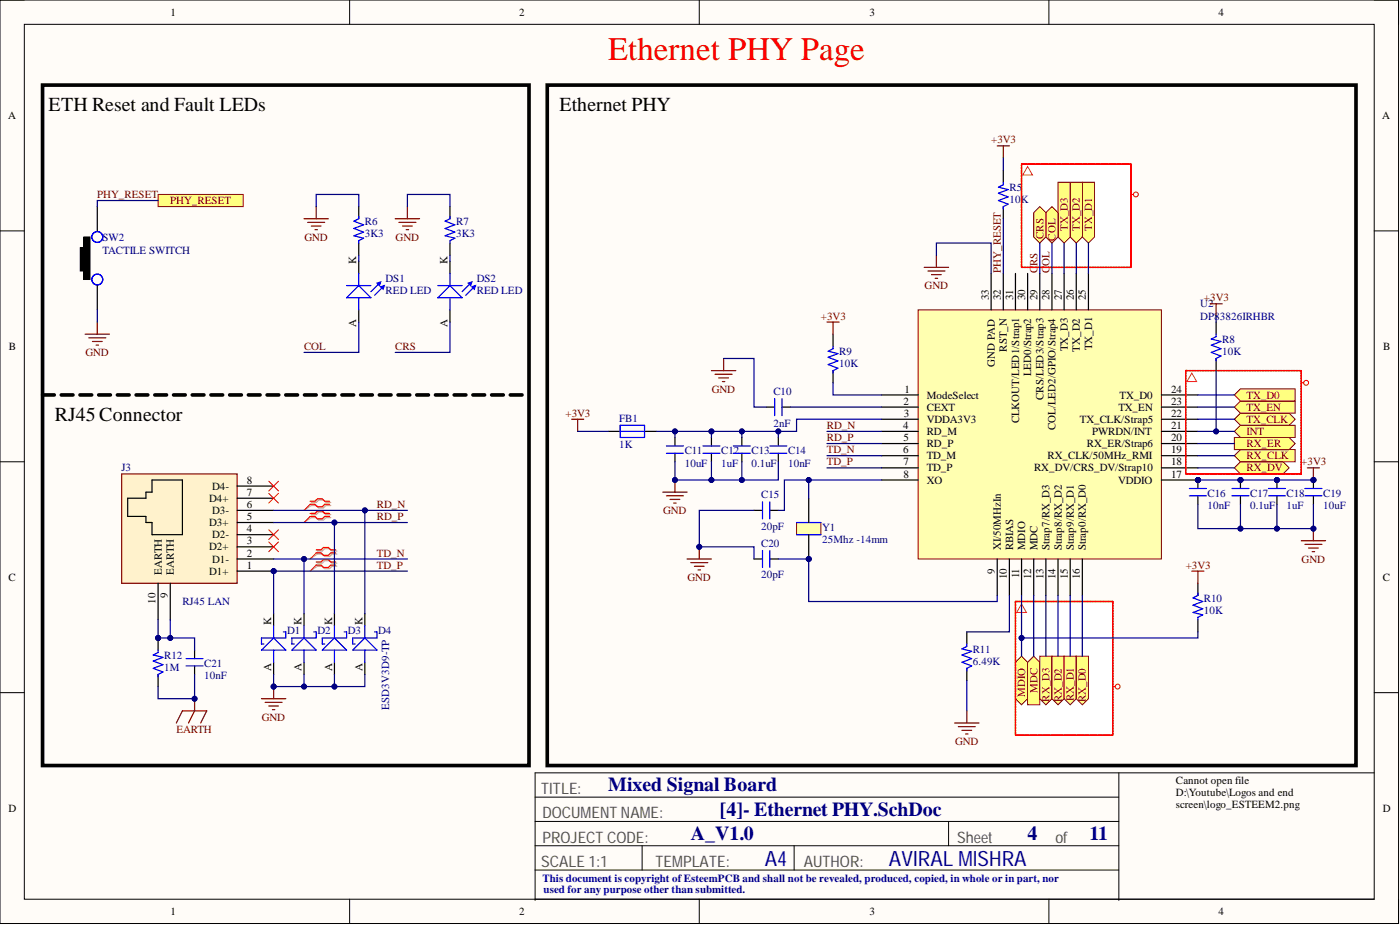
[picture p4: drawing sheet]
<svg xmlns="http://www.w3.org/2000/svg" width="292mm" height="193mm" viewBox="0 0 292 193" stroke-linecap="round" stroke-linejoin="round" font-family="sans-serif">
<defs><g id="words">
<text font-size="6.8" fill="#f00" x="126.9" y="12.4">Ethernet PHY Page</text>
<g font-size="4.4" fill="#0c0087">
<text x="159.6" y="180.6">A4</text>
<text x="185.5" y="180.6">AVIRAL MISHRA</text>
</g>
<g font-size="4.1">
<text x="10.1" y="23.2">ETH Reset and Fault LEDs</text>
<text x="116.7" y="23.2">Ethernet PHY</text>
<text x="11.4" y="87.8">RJ45 Connector</text>
</g>
<g font-size="4.1" fill="#000080">
<text x="126.9" y="165.1">Mixed Signal Board</text>
<text x="150.2" y="170.2">[4]- Ethernet PHY.SchDoc</text>
<text x="144.1" y="175.3">A_V1.0</text>
<text x="214.4" y="175.3">4</text>
<text x="227.3" y="175.3">11</text>
</g>
<g font-size="3.3" fill="#505050">
<text x="112.9" y="165.6">TITLE:</text>
<text x="113.2" y="170.7">DOCUMENT NAME:</text>
<text x="113.2" y="175.8">PROJECT CODE:</text>
<text x="199.7" y="175.8">Sheet</text>
<text x="220.2" y="175.8">of</text>
<text x="112.9" y="180.8">SCALE 1:1</text>
<text x="136.8" y="180.8">TEMPLATE:</text>
<text x="167.7" y="180.8">AUTHOR:</text>
</g>
<g font-size="2.3">
<text x="35.6" y="3.3">1</text>
<text x="108.3" y="3.3">2</text>
<text x="181.4" y="3.3">3</text>
<text x="254.2" y="3.3">4</text>
<text x="1.7" y="24.8">A</text>
<text x="288.4" y="24.8">A</text>
<text x="74.3" y="55" transform="rotate(-90 74.3 55)">K</text>
<text x="93.4" y="55" transform="rotate(-90 93.4 55)">K</text>
<text x="206.3" y="62.6" transform="rotate(-90 206.3 62.6)">33</text>
<text x="208.8" y="62.6" transform="rotate(-90 208.8 62.6)">32</text>
<text x="211.4" y="62.6" transform="rotate(-90 211.4 62.6)">31</text>
<text x="213.9" y="62.6" transform="rotate(-90 213.9 62.6)">30</text>
<text x="216.4" y="62.6" transform="rotate(-90 216.4 62.6)">29</text>
<text x="219" y="62.6" transform="rotate(-90 219 62.6)">28</text>
<text x="221.5" y="62.6" transform="rotate(-90 221.5 62.6)">27</text>
<text x="224" y="62.6" transform="rotate(-90 224 62.6)">26</text>
<text x="226.6" y="62.6" transform="rotate(-90 226.6 62.6)">25</text>
<text x="74.3" y="68.3" transform="rotate(-90 74.3 68.3)">A</text>
<text x="93.4" y="68.3" transform="rotate(-90 93.4 68.3)">A</text>
<text x="1.9" y="73">B</text>
<text x="207.6" y="76.5" transform="rotate(-90 207.6 76.5)">GND PAD</text>
<text x="210.1" y="73.4" transform="rotate(-90 210.1 73.4)">RST_N</text>
<text x="222.8" y="73.3" transform="rotate(-90 222.8 73.3)">TX_D3</text>
<text x="225.3" y="73.4" transform="rotate(-90 225.3 73.4)">TX_D2</text>
<text x="227.9" y="73.1" transform="rotate(-90 227.9 73.1)">TX_D1</text>
<text x="288.6" y="73">B</text>
<text x="188.7" y="81.9">1</text>
<text x="193.3" y="83.2">ModeSelect</text>
<text x="215.2" y="78.5" transform="rotate(-90 215.2 78.5)">LED0/Strap2</text>
<text x="217.7" y="83.4" transform="rotate(-90 217.7 83.4)">CRS/LED3/Strap3</text>
<text x="233.6" y="83.2">TX_D0</text>
<text x="244.3" y="81.9">24</text>
<text x="188.4" y="89.5">4</text>
<text x="188.5" y="84.4">2</text>
<text x="188.6" y="87">3</text>
<text x="193.3" y="85.7">CEXT</text>
<text x="193.3" y="88.2">VDDA3V3</text>
<text x="212.6" y="88.3" transform="rotate(-90 212.6 88.3)">CLKOUT/LED1/Strap1</text>
<text x="220.2" y="89.7" transform="rotate(-90 220.2 89.7)">COL/LED2/GPIO/Strap4</text>
<text x="225.3" y="88.2">TX_CLK/Strap5</text>
<text x="233.4" y="85.7">TX_EN</text>
<text x="244.3" y="89.5">21</text>
<text x="244.3" y="87">22</text>
<text x="244.3" y="84.4">23</text>
<text x="188.4" y="94.6">6</text>
<text x="188.5" y="92">5</text>
<text x="193.3" y="90.8">RD_M</text>
<text x="193.3" y="93.3">RD_P</text>
<text x="193.3" y="95.8">TD_M</text>
<text x="218.6" y="95.8">RX_CLK/50MHz_RMI</text>
<text x="226.8" y="93.3">RX_ER/Strap6</text>
<text x="227.9" y="90.8">PWRDN/INT</text>
<text x="244.3" y="94.6">19</text>
<text x="244.3" y="92">20</text>
<text x="51.5" y="100.9">8</text>
<text x="188.5" y="97.1">7</text>
<text x="188.5" y="99.6">8</text>
<text x="193.3" y="98.4">TD_P</text>
<text x="193.3" y="100.9">XO</text>
<text x="215.8" y="98.4">RX_DV/CRS_DV/Strap10</text>
<text x="233.3" y="100.9">VDDIO</text>
<text x="244.3" y="99.6">17</text>
<text x="244.3" y="97.1">18</text>
<text x="43.6" y="104.7">D4+</text>
<text x="44.2" y="107.2">D3-</text>
<text x="44.2" y="102.2">D4-</text>
<text x="51.5" y="106">6</text>
<text x="51.5" y="103.4">7</text>
<text x="43.6" y="109.8">D3+</text>
<text x="44.2" y="112.3">D2-</text>
<text x="51.5" y="113.6">3</text>
<text x="51.5" y="111">4</text>
<text x="51.5" y="108.5">5</text>
<text x="33.7" y="119.9" transform="rotate(-90 33.7 119.9)">EARTH</text>
<text x="36.3" y="119.9" transform="rotate(-90 36.3 119.9)">EARTH</text>
<text x="43.6" y="119.9">D1+</text>
<text x="43.6" y="114.8">D2+</text>
<text x="44.2" y="117.4">D1-</text>
<text x="51.5" y="118.6">1</text>
<text x="51.5" y="116.1">2</text>
<text x="207.6" y="119.7" transform="rotate(-90 207.6 119.7)">9</text>
<text x="208.8" y="114.8" transform="rotate(-90 208.8 114.8)">XI/50MHzIn</text>
<text x="211.4" y="114.8" transform="rotate(-90 211.4 114.8)">RBIAS</text>
<text x="213.9" y="114.8" transform="rotate(-90 213.9 114.8)">MDIO</text>
<text x="216.4" y="114.8" transform="rotate(-90 216.4 114.8)">MDC</text>
<text x="219" y="114.8" transform="rotate(-90 219 114.8)">Strap7/RX_D3</text>
<text x="221.5" y="114.8" transform="rotate(-90 221.5 114.8)">Strap8/RX_D2</text>
<text x="224" y="114.8" transform="rotate(-90 224 114.8)">Strap9/RX_D1</text>
<text x="226.6" y="114.8" transform="rotate(-90 226.6 114.8)">Strap0/RX_D0</text>
<text x="1.8" y="121.2">C</text>
<text x="32.5" y="125.9" transform="rotate(-90 32.5 125.9)">10</text>
<text x="35" y="124.7" transform="rotate(-90 35 124.7)">9</text>
<text x="210.1" y="120.8" transform="rotate(-90 210.1 120.8)">10</text>
<text x="212.6" y="120.7" transform="rotate(-90 212.6 120.7)">11</text>
<text x="215.2" y="120.8" transform="rotate(-90 215.2 120.8)">12</text>
<text x="217.7" y="120.8" transform="rotate(-90 217.7 120.8)">13</text>
<text x="220.2" y="120.8" transform="rotate(-90 220.2 120.8)">14</text>
<text x="222.8" y="120.8" transform="rotate(-90 222.8 120.8)">15</text>
<text x="225.3" y="120.8" transform="rotate(-90 225.3 120.8)">16</text>
<text x="288.5" y="121.2">C</text>
<text x="56.6" y="130.3" transform="rotate(-90 56.6 130.3)">K</text>
<text x="62.9" y="130.3" transform="rotate(-90 62.9 130.3)">K</text>
<text x="69.3" y="130.3" transform="rotate(-90 69.3 130.3)">K</text>
<text x="75.6" y="130.3" transform="rotate(-90 75.6 130.3)">K</text>
<text x="56.6" y="140" transform="rotate(-90 56.6 140)">A</text>
<text x="62.9" y="140" transform="rotate(-90 62.9 140)">A</text>
<text x="69.3" y="140" transform="rotate(-90 69.3 140)">A</text>
<text x="75.6" y="140" transform="rotate(-90 75.6 140)">A</text>
<text x="245.4" y="163.5">Cannot open file</text>
<text x="245.4" y="166">D:\Youtube\Logos and end</text>
<text x="1.8" y="169.3">D</text>
<text x="245.4" y="168.6">screen\logo_ESTEEM2.png</text>
<text x="288.5" y="169.3">D</text>
<text x="35.6" y="190.9">1</text>
<text x="108.3" y="190.9">2</text>
<text x="181.4" y="190.9">3</text>
<text x="254.2" y="190.9">4</text>
</g>
<g font-size="2.3" fill="#800000">
<text x="206.8" y="29.9">+3V3</text>
<text x="20.3" y="41.3">PHY_RESET</text>
<text x="35.5" y="42.6">PHY_RESET</text>
<text x="63.5" y="50.2">GND</text>
<text x="82.5" y="50.2">GND</text>
<text x="217.7" y="49.9" transform="rotate(-90 217.7 49.9)">CRS</text>
<text x="220.2" y="50.2" transform="rotate(-90 220.2 50.2)">COL</text>
<text x="222.8" y="48.2" transform="rotate(-90 222.8 48.2)">TX_D3</text>
<text x="225.3" y="48.2" transform="rotate(-90 225.3 48.2)">TX_D2</text>
<text x="227.9" y="48.2" transform="rotate(-90 227.9 48.2)">TX_D1</text>
<text x="208.8" y="57" transform="rotate(-90 208.8 57)">PHY_RESET</text>
<text x="216.4" y="57" transform="rotate(-90 216.4 57)">C</text>
<text x="216.4" y="55.5" transform="rotate(-90 216.4 55.5)">RS</text>
<text x="219" y="57" transform="rotate(-90 219 57)">C</text>
<text x="219" y="55.5" transform="rotate(-90 219 55.5)">OL</text>
<text x="192.9" y="60.3">GND</text>
<text x="251.2" y="62.9">+3V3</text>
<text x="171.3" y="66.7">+3V3</text>
<text x="17.8" y="74.3">GND</text>
<text x="63.4" y="73">COL</text>
<text x="82.5" y="73">CRS</text>
<text x="148.5" y="81.9">GND</text>
<text x="260.1" y="83.2">TX_D0</text>
<text x="118" y="87">+3V3</text>
<text x="172.5" y="89.5">RD_N</text>
<text x="260.1" y="88.2">TX_CLK</text>
<text x="260.1" y="85.7">TX_EN</text>
<text x="172.5" y="92">RD_P</text>
<text x="172.5" y="94.6">TD_N</text>
<text x="260.1" y="95.8">RX_CLK</text>
<text x="260.1" y="93.3">RX_ER</text>
<text x="260.1" y="90.8">INT</text>
<text x="172.5" y="97.1">TD_P</text>
<text x="260.1" y="98.4">RX_DV</text>
<text x="271.5" y="97.1">+3V3</text>
<text x="78.7" y="106">RD_N</text>
<text x="138.4" y="107.2">GND</text>
<text x="78.7" y="108.5">RD_P</text>
<text x="78.7" y="116.1">TD_N</text>
<text x="78.7" y="118.6">TD_P</text>
<text x="247.4" y="118.6">+3V3</text>
<text x="271.6" y="117.4">GND</text>
<text x="143.4" y="121.2">GND</text>
<text x="213.9" y="145.4" transform="rotate(-90 213.9 145.4)">MDIO</text>
<text x="216.4" y="144.6" transform="rotate(-90 216.4 144.6)">MDC</text>
<text x="219" y="146.4" transform="rotate(-90 219 146.4)">RX_D3</text>
<text x="221.5" y="146.4" transform="rotate(-90 221.5 146.4)">RX_D2</text>
<text x="224" y="146.3" transform="rotate(-90 224 146.3)">RX_D1</text>
<text x="226.6" y="146.4" transform="rotate(-90 226.6 146.4)">RX_D0</text>
<text x="36.8" y="152.9">EARTH</text>
<text x="54.6" y="150.3">GND</text>
<text x="199.3" y="155.4">GND</text>
</g>
<g font-size="2.3" fill="#000080">
<text x="210.6" y="39.8">R5</text>
<text x="76.1" y="46.9">R6</text>
<text x="95.2" y="46.9">R7</text>
<text x="210.6" y="42.3">10K</text>
<text x="21.4" y="50.4">SW2</text>
<text x="21.4" y="52.9">TACTILE SWITCH</text>
<text x="76.1" y="49.4">3K3</text>
<text x="95.2" y="49.4">3K3</text>
<text x="80.4" y="58.8">DS1</text>
<text x="99.5" y="58.8">DS2</text>
<text x="80.4" y="61.4">RED LED</text>
<text x="99.5" y="61.4">RED LED</text>
<text x="250.4" y="64.1">U2</text>
<text x="250.4" y="66.7">DP83826IRHBR</text>
<text x="255" y="71.5">R8</text>
<text x="175.1" y="74">R9</text>
<text x="175.1" y="76.6">10K</text>
<text x="255" y="74">10K</text>
<text x="161.4" y="82.4">C10</text>
<text x="129.2" y="88">FB1</text>
<text x="161.4" y="89">2nF</text>
<text x="129.2" y="93.5">1K</text>
<text x="142.9" y="94.8">C11</text>
<text x="150.5" y="94.8">C12</text>
<text x="156.8" y="94.8">C13</text>
<text x="164.4" y="94.8">C14</text>
<text x="25.4" y="98.4">J3</text>
<text x="142.9" y="97.3">10uF</text>
<text x="150.5" y="97.3">1uF</text>
<text x="156.8" y="97.3">0.1uF</text>
<text x="164.4" y="97.3">10nF</text>
<text x="158.8" y="103.9">C15</text>
<text x="252" y="103.7">C16</text>
<text x="252" y="106.2">10nF</text>
<text x="260.8" y="103.7">C17</text>
<text x="260.8" y="106.2">0.1uF</text>
<text x="268.5" y="103.7">C18</text>
<text x="268.5" y="106.2">1uF</text>
<text x="276.1" y="103.7">C19</text>
<text x="276.1" y="106.2">10uF</text>
<text x="158.8" y="110.5">20pF</text>
<text x="171.5" y="110.8">Y1</text>
<text x="171.5" y="113.3">25Mhz -14mm</text>
<text x="158.8" y="114.1">C20</text>
<text x="158.8" y="120.7">20pF</text>
<text x="251.2" y="125.5">R10</text>
<text x="38.1" y="126.2">RJ45 LAN</text>
<text x="251.2" y="128">10K</text>
<text x="34.3" y="137.4">R12</text>
<text x="59.9" y="132.3">D1</text>
<text x="66.2" y="132.3">D2</text>
<text x="72.6" y="132.3">D3</text>
<text x="78.9" y="132.3">D4</text>
<text x="203" y="136.1">R11</text>
<text x="34.3" y="139.9">1M</text>
<text x="42.6" y="139.2">C21</text>
<text x="42.6" y="141.7">10nF</text>
<text x="203" y="138.7">6.49K</text>
<text x="81.2" y="148" transform="rotate(-90 81.2 148)">ESD3V3D9-TP</text>
</g>
<g font-size="2.3" fill="#0c0087">
<text x="113.2" y="184">This document is copyright ofEsteemPCB and shall not be revealed, produced, copied, in whole or in part, nor</text>
<text x="113.4" y="186.3">used for any purpose other than submitted.</text>
</g>
</g></defs>
<path d="M0 0h291.8v192.7h-291.8z" fill-rule="evenodd" fill="#fffcf8"/>
<path d="M0 0h291.8v192.7h-291.8z" fill="none" stroke="#000" stroke-width=".21"/>
<path d="M5.1 5.1h281.6v182.5h-281.6z" fill-rule="evenodd" fill="#fffcf8"/>
<g fill="none" stroke="#000" stroke-width=".21">
<path d="M0 0h5.1M5.1 5.1h281.6v182.5h-281.6zM72.9 0v5.1M145.9 0v5.1M218.8 0v5.1M286.7 0h5.1v5.1M0 48.2h5.1M286.7 48.2h5.1M0 96.3h5.1M286.7 96.3h5.1M0 144.5h5.1M286.7 144.5h5.1"/>
<path d="M72.9 187.6v5.1M145.9 187.6v5.1M218.8 187.6v5.1M291.8 187.6v5.1"/>
</g>
<g fill="#fff">
<path d="M211.9 125.5h20.3v27.9h-20.3z" fill-rule="evenodd"/>
<path d="M247.4 77.3h24.1v21.6h-24.1z" fill-rule="evenodd"/>
<path d="M213.1 34.2h22.9v21.6h-22.9z" fill-rule="evenodd"/>
</g>
<path d="M111.6 176.4h121.8M111.6 166.3h121.8M111.6 171.4h121.8M134 176.4v5.1M165.7 176.4v5.1M197.9 171.4v5M233.4 161.2v26.6M286.7 161.2h-175.1v26.6M111.6 187.6h175.1M111.6 181.5h121.8" fill="none" stroke="#000" stroke-width=".21"/>
<circle cx="249.9" cy="100.1" r=".51" fill="#000080"/>
<circle cx="249.9" cy="100.1" r=".51" fill="none" stroke="#000080" stroke-width=".21"/>
<path d="M191.6 64.6h50.7v52h-50.7z" fill-rule="evenodd" fill="#ffffb0"/>
<path d="M191.6 64.6h50.7v52h-50.7z" fill="none" stroke="#800000" stroke-width=".21"/>
<g fill="none" stroke="#000" stroke-width=".25">
<path d="M184 82.4h7.6M184 84.9h7.6M184 87.5h7.6M184 90h7.6M184 92.5h7.6M184 95.1h7.6M184 97.6h7.6M184 100.1h7.6M208.1 116.6v7.6M210.6 116.6v7.6M213.1 116.6v7.6M215.7 116.6v7.6"/>
<path d="M218.2 116.6v7.6M220.7 116.6v7.6M223.3 116.6v7.6M225.8 116.6v7.6M242.3 100.1h7.6"/>
</g>
<circle cx="249.9" cy="100.1" r=".51" fill="#000080"/>
<circle cx="249.9" cy="100.1" r=".51" fill="none" stroke="#000080" stroke-width=".21"/>
<g fill="none" stroke="#000" stroke-width=".25">
<path d="M206.8 57v7.6M209.3 57v7.6M211.9 57v7.6M214.4 57v7.6M216.9 57v7.6M219.5 57v7.6M222 57v7.6M224.6 57v7.6M227.1 57v7.6M173.8 69.7v2.6M173.8 77.3v2.6M140.8 91.3v1.7"/>
<path d="M140.8 94.6v1.7M148.4 91.3v1.7M148.4 94.6v1.7M154.8 91.3v1.7M154.8 94.6v1.7M159.9 84.9h1.7M162.4 91.3v1.7M162.4 94.6v1.7M163.2 84.9h1.7M242.3 97.6h7.6M242.3 95.1h7.6M242.3 92.5h7.6"/>
<path d="M242.3 90h7.6M242.3 87.5h7.6M242.3 84.9h7.6M242.3 82.4h7.6"/>
</g>
<path d="M173.8 72.3v.5l-1 .5 2 .5-2 .7 2 .8-2 .8 2 .7-1 .5v.5M139 94.6h3.6M139 93h3.6M146.7 94.6h3.5M146.7 93h3.5M153 94.6h3.6M153 93h3.6M160.6 94.6h3.6M160.6 93h3.6M161.6 83.2v3.5M163.2 83.2v3.5" fill="none" stroke="#00f" stroke-width=".25"/>
<path d="M148.4 77.3h5.1M149.2 78.1h3.5M150 78.8h2M150.7 79.6h.5M151 74.8v2.5M138.3 102.7h5.1M139 103.4h3.6M139.8 104.2h2M140.6 105h.5M140.8 100.1v2.6" fill="none" stroke="#800000" stroke-width=".25"/>
<circle cx="140.8" cy="100.1" r=".51" fill="#000080"/>
<circle cx="140.8" cy="100.1" r=".51" fill="none" stroke="#000080" stroke-width=".21"/>
<circle cx="249.9" cy="100.1" r=".51" fill="#000080"/>
<circle cx="249.9" cy="100.1" r=".51" fill="none" stroke="#000080" stroke-width=".21"/>
<path d="M249.9 100.1v1.8M249.9 103.4v1.8" fill="none" stroke="#000" stroke-width=".25"/>
<circle cx="249.9" cy="100.1" r=".51" fill="#000080"/>
<circle cx="249.9" cy="100.1" r=".51" fill="none" stroke="#000080" stroke-width=".21"/>
<path d="M248.2 103.4h3.5M248.2 101.9h3.5" fill="none" stroke="#00f" stroke-width=".25"/>
<circle cx="258.8" cy="100.1" r=".51" fill="#000080"/>
<circle cx="258.8" cy="100.1" r=".51" fill="none" stroke="#000080" stroke-width=".21"/>
<path d="M258.8 100.1v1.8M258.8 103.4v1.8" fill="none" stroke="#000" stroke-width=".25"/>
<circle cx="258.8" cy="100.1" r=".51" fill="#000080"/>
<circle cx="258.8" cy="100.1" r=".51" fill="none" stroke="#000080" stroke-width=".21"/>
<path d="M257 103.4h3.6M257 101.9h3.6" fill="none" stroke="#00f" stroke-width=".25"/>
<circle cx="274" cy="100.1" r=".51" fill="#000080"/>
<circle cx="274" cy="100.1" r=".51" fill="none" stroke="#000080" stroke-width=".21"/>
<path d="M274 100.1v1.8M274 103.4v1.8" fill="none" stroke="#000" stroke-width=".25"/>
<circle cx="274" cy="100.1" r=".51" fill="#000080"/>
<circle cx="274" cy="100.1" r=".51" fill="none" stroke="#000080" stroke-width=".21"/>
<path d="M272.3 103.4h3.5M272.3 101.9h3.5" fill="none" stroke="#00f" stroke-width=".25"/>
<circle cx="266.4" cy="100.1" r=".51" fill="#000080"/>
<circle cx="266.4" cy="100.1" r=".51" fill="none" stroke="#000080" stroke-width=".21"/>
<path d="M266.4 100.1v1.8M266.4 103.4v1.8" fill="none" stroke="#000" stroke-width=".25"/>
<circle cx="266.4" cy="100.1" r=".51" fill="#000080"/>
<circle cx="266.4" cy="100.1" r=".51" fill="none" stroke="#000080" stroke-width=".21"/>
<path d="M264.6 103.4h3.6M264.6 101.9h3.6" fill="none" stroke="#00f" stroke-width=".25"/>
<path d="M271.5 112.8h5.1M272.3 113.6h3.5M273 114.3h2M273.8 115.1h.5M274 110.3v2.5" fill="none" stroke="#800000" stroke-width=".25"/>
<circle cx="274" cy="110.3" r=".51" fill="#000080"/>
<circle cx="274" cy="110.3" r=".51" fill="none" stroke="#000080" stroke-width=".21"/>
<path d="M126.9 90h2.5M134.5 90h2.5" fill="none" stroke="#000" stroke-width=".25"/>
<path d="M129.4 88.7h5.1v2.6h-5.1zM129.4 90h5.1" fill="none" stroke="#00f" stroke-width=".25"/>
<circle cx="57.1" cy="119.1" r=".51" fill="#000080"/>
<circle cx="57.1" cy="119.1" r=".51" fill="none" stroke="#000080" stroke-width=".21"/>
<path d="M25.4 98.9h24.1v22.8h-24.1z" fill-rule="evenodd" fill="#fff2cc"/>
<path d="M25.4 98.9h24.1v22.8h-24.1z" fill="none" stroke="#800000" stroke-width=".25"/>
<path d="M49.5 119.1h7.6" fill="none" stroke="#000" stroke-width=".25"/>
<circle cx="57.1" cy="119.1" r=".51" fill="#000080"/>
<circle cx="57.1" cy="119.1" r=".51" fill="none" stroke="#000080" stroke-width=".21"/>
<path d="M26.6 103.9h3.8v-1.2h1.3v-2.6h6.4v11.4h-6.4v-2.5h-1.3v-1.3h-3.8zM49.5 116.6h7.6M49.5 114.1h7.6M49.5 111.5h7.6M49.5 109h7.6M49.5 106.5h7.6M49.5 103.9h7.6M49.5 101.4h7.6M33 121.7v7.6M35.5 121.7v7.6" fill="none" stroke="#000" stroke-width=".25"/>
<circle cx="168.7" cy="116.6" r=".51" fill="#000080"/>
<circle cx="168.7" cy="116.6" r=".51" fill="none" stroke="#000080" stroke-width=".21"/>
<path d="M166.2 109h5.1v2.5h-5.1z" fill-rule="evenodd" fill="#ffffb0"/>
<path d="M166.2 109h5.1v2.5h-5.1z" fill="none" stroke="#800000" stroke-width=".21"/>
<path d="M166.2 109h5.1M166.2 111.5h5.1" fill="none" stroke="#00f" stroke-width=".25"/>
<path d="M168.7 111.5v5.1" fill="none" stroke="#000" stroke-width=".25"/>
<circle cx="168.7" cy="116.6" r=".51" fill="#000080"/>
<circle cx="168.7" cy="116.6" r=".51" fill="none" stroke="#000080" stroke-width=".21"/>
<path d="M157.3 116.6h1.8M157.3 106.5h1.8M160.6 116.6h1.8M160.6 106.5h1.8M168.7 103.9v5.1" fill="none" stroke="#000" stroke-width=".25"/>
<path d="M159.1 104.7v3.5M159.1 114.8v3.6M160.6 104.7v3.5M160.6 114.8v3.6" fill="none" stroke="#00f" stroke-width=".25"/>
<path d="M143.4 116.6h5M144.1 117.4h3.6M144.9 118.1h2M145.6 118.9h.6M145.9 114.1v2.5" fill="none" stroke="#800000" stroke-width=".25"/>
<circle cx="145.9" cy="114.1" r=".51" fill="#000080"/>
<circle cx="145.9" cy="114.1" r=".51" fill="none" stroke="#000080" stroke-width=".21"/>
<path d="M199.2 150.8h5.1M199.9 151.6h3.6M200.7 152.4h2M201.5 153.1h.5M201.7 148.3v2.5" fill="none" stroke="#800000" stroke-width=".25"/>
<path d="M201.7 131.8v2.6M201.7 139.4v2.6M249.9 121.7v2.5M249.9 129.3v2.5" fill="none" stroke="#000" stroke-width=".25"/>
<path d="M201.7 134.4v.5l-1 .5 2 .5-2 .7 2 .8-2 .8 2 .7-1 .5v.5M249.9 123.7v.5l-1 .5 2 .8-2 .7 2 .8-2 .8 2 .5-1 .5v.5" fill="none" stroke="#00f" stroke-width=".25"/>
<path d="M211.9 138.2l1.2-1.3 1.3 1.3v7.6l-1.3 1.2-1.2-1.2z" fill-rule="evenodd" fill="#ffff80"/>
<path d="M211.9 138.2l1.2-1.3 1.3 1.3v7.6l-1.3 1.2-1.2-1.2z" fill="none" stroke="#800000" stroke-width=".21"/>
<path d="M214.4 138.2l1.3-1.3 1.2 1.3v8.8h-2.5z" fill-rule="evenodd" fill="#ffff80"/>
<path d="M214.4 138.2l1.3-1.3 1.2 1.3v8.8h-2.5z" fill="none" stroke="#800000" stroke-width=".21"/>
<path d="M216.9 136.9h2.6v8.9l-1.3 1.2-1.3-1.2z" fill-rule="evenodd" fill="#ffff80"/>
<path d="M216.9 136.9h2.6v8.9l-1.3 1.2-1.3-1.2z" fill="none" stroke="#800000" stroke-width=".21"/>
<path d="M219.5 136.9h2.5v8.9l-1.3 1.2-1.2-1.2z" fill-rule="evenodd" fill="#ffff80"/>
<path d="M219.5 136.9h2.5v8.9l-1.3 1.2-1.2-1.2z" fill="none" stroke="#800000" stroke-width=".21"/>
<path d="M222 136.9h2.6v8.9l-1.3 1.2-1.3-1.2z" fill-rule="evenodd" fill="#ffff80"/>
<path d="M222 136.9h2.6v8.9l-1.3 1.2-1.3-1.2z" fill="none" stroke="#800000" stroke-width=".21"/>
<path d="M224.6 136.9h2.5v8.9l-1.3 1.2-1.2-1.2z" fill-rule="evenodd" fill="#ffff80"/>
<path d="M224.6 136.9h2.5v8.9l-1.3 1.2-1.2-1.2z" fill="none" stroke="#800000" stroke-width=".21"/>
<path d="M257.5 97.6l1.3-1.3h8.9l1.3 1.3-1.3 1.3h-8.9z" fill-rule="evenodd" fill="#ffff80"/>
<path d="M257.5 97.6l1.3-1.3h8.9l1.3 1.3-1.3 1.3h-8.9z" fill="none" stroke="#800000" stroke-width=".21"/>
<path d="M257.5 95.1l1.3-1.3h11.4v2.5h-11.4z" fill-rule="evenodd" fill="#ffff80"/>
<path d="M257.5 95.1l1.3-1.3h11.4v2.5h-11.4z" fill="none" stroke="#800000" stroke-width=".21"/>
<path d="M257.5 91.3h11.5l1.2 1.2-1.2 1.3h-11.5z" fill-rule="evenodd" fill="#ffff80"/>
<path d="M257.5 91.3h11.5l1.2 1.2-1.2 1.3h-11.5z" fill="none" stroke="#800000" stroke-width=".21"/>
<path d="M257.5 90l1.3-1.3h11.4v2.6h-11.4z" fill-rule="evenodd" fill="#ffff80"/>
<path d="M257.5 90l1.3-1.3h11.4v2.6h-11.4z" fill="none" stroke="#800000" stroke-width=".21"/>
<path d="M253.7 67.2v2.5M253.7 74.8v2.5" fill="none" stroke="#000" stroke-width=".25"/>
<path d="M253.7 69.7v.5l-1 .5 2.1 .5-2.1 .8 2.1 .8-2.1 .7 2.1 .8-1.1 .5v.5" fill="none" stroke="#00f" stroke-width=".25"/>
<path d="M257.5 87.5l1.3-1.3h10.2l1.2 1.3-1.2 1.2h-10.2z" fill-rule="evenodd" fill="#ffff80"/>
<path d="M257.5 87.5l1.3-1.3h10.2l1.2 1.3-1.2 1.2h-10.2z" fill="none" stroke="#800000" stroke-width=".21"/>
<path d="M257.5 84.9l1.3-1.2h11.4v2.5h-11.4z" fill-rule="evenodd" fill="#ffff80"/>
<path d="M257.5 84.9l1.3-1.2h11.4v2.5h-11.4z" fill="none" stroke="#800000" stroke-width=".21"/>
<path d="M257.5 82.4l1.3-1.3h11.4v2.6h-11.4z" fill-rule="evenodd" fill="#ffff80"/>
<path d="M257.5 82.4l1.3-1.3h11.4v2.6h-11.4z" fill="none" stroke="#800000" stroke-width=".21"/>
<path d="M225.8 38h2.6v11.4l-1.3 1.3-1.3-1.3z" fill-rule="evenodd" fill="#ffff80"/>
<path d="M225.8 38h2.6v11.4l-1.3 1.3-1.3-1.3z" fill="none" stroke="#800000" stroke-width=".21"/>
<path d="M223.3 38h2.5v11.4l-1.2 1.3-1.3-1.3z" fill-rule="evenodd" fill="#ffff80"/>
<path d="M223.3 38h2.5v11.4l-1.2 1.3-1.3-1.3z" fill="none" stroke="#800000" stroke-width=".21"/>
<path d="M220.7 38h2.6v11.4l-1.3 1.3-1.3-1.3z" fill-rule="evenodd" fill="#ffff80"/>
<path d="M220.7 38h2.6v11.4l-1.3 1.3-1.3-1.3z" fill="none" stroke="#800000" stroke-width=".21"/>
<path d="M74.9 43.1v2.5M74.9 50.7v2.5M74.9 54.5v2.5M74.9 64.6v2.6" fill="none" stroke="#000" stroke-width=".25"/>
<path d="M72.3 59.6h5.1M74.9 45.1v.5l-1.1 .5 2.1 .8-2.1 .8 2.1 .7-2.1 .8 2.1 .5-1 .5v.5M74.9 57v2.6M72.3 62.1l2.6-2.5 2.5 2.5zM74.9 62.1v2.5M79.7 60.1l-1.5 1.5" fill="none" stroke="#00f" stroke-width=".25"/>
<path d="M79.4 59.8l.8-.2-.3 .7z" fill="#00f"/>
<path d="M78.9 59.3l-1.5 1.5M79.4 59.8l.8-.2-.3 .7z" fill="none" stroke="#00f" stroke-width=".25"/>
<path d="M78.7 59.1l.7-.3-.2 .8z" fill="#00f"/>
<path d="M78.7 59.1l.7-.3-.2 .8z" fill="none" stroke="#00f" stroke-width=".25"/>
<path d="M63.4 45.6h5.1M64.2 46.4h3.5M65 47.2h2M65.7 47.9h.5M66 43.1v2.5" fill="none" stroke="#800000" stroke-width=".25"/>
<path d="M218.2 44.4l1.3-1.3 1.2 1.3v5l-1.2 1.3-1.3-1.3z" fill-rule="evenodd" fill="#ffff80"/>
<path d="M218.2 44.4l1.3-1.3 1.2 1.3v5l-1.2 1.3-1.3-1.3z" fill="none" stroke="#800000" stroke-width=".21"/>
<path d="M215.7 44.4l1.2-1.3 1.3 1.3v5l-1.3 1.3-1.2-1.3z" fill-rule="evenodd" fill="#ffff80"/>
<path d="M215.7 44.4l1.2-1.3 1.3 1.3v5l-1.3 1.3-1.2-1.3z" fill="none" stroke="#800000" stroke-width=".21"/>
<path d="M93.9 43.1v2.5M93.9 50.7v2.5M93.9 54.5v2.5M93.9 64.6v2.6" fill="none" stroke="#000" stroke-width=".25"/>
<path d="M91.3 59.6h5.1M93.9 45.1v.5l-1 .5 2 .8-2 .8 2 .7-2 .8 2 .5-1 .5v.5M93.9 57v2.6M91.3 62.1l2.6-2.5 2.5 2.5zM93.9 62.1v2.5M98.7 60.1l-1.5 1.5" fill="none" stroke="#00f" stroke-width=".25"/>
<path d="M98.4 59.8l.8-.2-.2 .7z" fill="#00f"/>
<path d="M97.9 59.3l-1.5 1.5M98.4 59.8l.8-.2-.2 .7z" fill="none" stroke="#00f" stroke-width=".25"/>
<path d="M97.7 59.1l.7-.3-.2 .8z" fill="#00f"/>
<g fill="none" stroke="#00f" stroke-width=".25">
<path d="M209.3 38v.5l-1 .5 2 .6-2 .7 2 .8-2 .7 2 .8-1 .5v.5M97.7 59.1l.7-.3-.2 .8z"/>
<circle cx="20.3" cy="58.3" r="1.13"/>
<circle cx="20.3" cy="49.4" r="1.13"/>
</g>
<g fill="none" stroke="#800000" stroke-width=".25">
<path d="M82.5 45.6h5M83.2 46.4h3.6M84 47.2h2M84.7 47.9h.6M85 43.1v2.5M192.8 55.8h5.1M193.6 56.5h3.6M194.4 57.3h2M195.1 58.1h.5M195.4 53.2v2.6M17.8 69.7h5M18.5 70.5h3.6"/>
<path d="M19.3 71.2h2M20 72h.6M20.3 67.2v2.5"/>
</g>
<path d="M209.3 35.5v2.5M20.3 43.1v5.1M20.3 59.6v5M209.3 43.1v2.5" fill="none" stroke="#000" stroke-width=".25"/>
<g fill="#000">
<path d="M16.7 51.7h1.1v4.8h-1.1z" fill-rule="evenodd"/>
<path d="M17.5 49.4h1.3v8.9h-1.3z" fill-rule="evenodd"/>
</g>
<path d="M16.7 51.7h1.1v4.8h-1.1zM17.5 49.4h1.3v8.9h-1.3z" fill="none" stroke="#000" stroke-width=".21"/>
<circle cx="33" cy="133.1" r=".51" fill="#000080"/>
<circle cx="33" cy="133.1" r=".51" fill="none" stroke="#000080" stroke-width=".21"/>
<path d="M33 133.1v2.5" fill="none" stroke="#000" stroke-width=".25"/>
<circle cx="33" cy="133.1" r=".51" fill="#000080"/>
<circle cx="33" cy="133.1" r=".51" fill="none" stroke="#000080" stroke-width=".21"/>
<path d="M40.6 135.6v1.8M40.6 138.9v1.8M33 140.7v2.5" fill="none" stroke="#000" stroke-width=".25"/>
<path d="M33 135.6v.5l-1 .5 2 .5-2 .8 2 .8-2 .7 2 .8-1 .5v.5M38.8 138.9h3.6M38.8 137.4h3.6" fill="none" stroke="#00f" stroke-width=".25"/>
<path d="M36.8 150.8l1.3-2.5h5l-1.2 2.5M40.6 145.8v2.5l-1.3 2.5" fill="none" stroke="#800000" stroke-width=".25"/>
<circle cx="40.6" cy="145.8" r=".51" fill="#000080"/>
<circle cx="40.6" cy="145.8" r=".51" fill="none" stroke="#000080" stroke-width=".21"/>
<path d="M56.1 100.4l2 2M56.1 102.9l2 2.1M56.1 110.5l2 2.1M56.1 113.1l2 2M58.1 100.4l-2 2M58.1 102.9l-2 2.1M58.1 110.5l-2 2.1M58.1 113.1l-2 2" fill="none" stroke="#f00" stroke-width=".21"/>
<path d="M57.1 128v2.6M57.1 138.2v2.5M63.4 128v2.6M63.4 138.2v2.5M69.8 128v2.6M69.8 138.2v2.5M76.1 128v2.6M76.1 138.2v2.5" fill="none" stroke="#000" stroke-width=".25"/>
<g fill="none" stroke="#00f" stroke-width=".25">
<path d="M54.6 135.6l2.5-2.5 2.5 2.5zM57.1 130.6v2.5M57.1 135.6v2.6M59.1 131.8h.5v1.3h-5v1.3h.5M60.9 135.6l2.5-2.5 2.6 2.5zM63.4 130.6v2.5M63.4 135.6v2.6M65.5 131.8h.5v1.3h-5.1v1.3h.5M67.2 135.6l2.6-2.5 2.5 2.5zM69.8 130.6v2.5M69.8 135.6v2.6M71.8 131.8h.5v1.3h-5.1v1.3h.5"/>
<path d="M73.6 135.6l2.5-2.5 2.6 2.5zM76.1 130.6v2.5M76.1 135.6v2.6M78.2 131.8h.5v1.3h-5.1v1.3h.5"/>
</g>
<path d="M54.6 145.8h5M55.3 146.5h3.6M56.1 147.3h2M56.8 148h.5M57.1 143.2v2.6" fill="none" stroke="#800000" stroke-width=".25"/>
<circle cx="57.1" cy="143.2" r=".51" fill="#000080"/>
<circle cx="57.1" cy="143.2" r=".51" fill="none" stroke="#000080" stroke-width=".21"/>
<path d="M33 40.6h17.7v2.5h-17.7z" fill-rule="evenodd" fill="#ffff80"/>
<path d="M33 40.6h17.7v2.5h-17.7z" fill="none" stroke="#800000" stroke-width=".21"/>
<path d="M65 104.8h1l.5-.5h1l.5 .5h1M65 105.5h1l.5 .5h1l.5-.5h1M65 107.4h1l.5-.5h1l.5 .5h1M65 108h1l.5 .5h1l.5-.5h1M66.2 115h1l.5-.5h1.1l.5 .5h1M66.2 115.6h1l.5 .5h1.1l.5-.5h1M66.2 117.5h1l.5-.5h1.1l.5 .5h1M66.2 118.1h1l.5 .5h1.1l.5-.5h1" fill="none" stroke="#d0a19e" stroke-width=".25"/>
<path d="M65 105.5l-1.6 1M65 108l-1.6 1M66.2 115.6l-1.5 1M66.2 118.1l-1.5 1" fill="none" stroke="#d0a19e" stroke-width=".21"/>
<path d="M64.7 104.6h1l.5-.5h1l.5 .5h1.1M64.7 105.2h1l.5 .5h1l.5-.5h1.1M64.7 107.1h1l.5-.5h1l.5 .5h1.1M64.7 107.7h1l.5 .5h1l.5-.5h1.1M66 114.7h1l.5-.5h1l.5 .5h1M66 115.3h1l.5 .6h1l.5-.6h1M66 117.2h1l.5-.5h1l.5 .5h1M66 117.9h1l.5 .5h1l.5-.5h1" fill="none" stroke="#f00" stroke-width=".25"/>
<g fill="none" stroke="#f00" stroke-width=".21">
<path d="M236 40.6h.5M271.5 79.9h.5M64.7 105.2l-1.3 1.3M64.7 107.7l-1.3 1.3M66 115.3l-1.3 1.3M66 117.9l-1.3 1.2M232.2 143.2h.5"/>
<circle cx="237" cy="40.6" r=".51"/>
<circle cx="272.5" cy="79.9" r=".51"/>
<circle cx="233.2" cy="143.2" r=".51"/>
</g>
<g fill="#f00" stroke="#f00" stroke-width=".21">
<path d="M211.8 153.1l.1 .3zM211.8 152.8l.1 .2zM211.8 152.4l.1 .3zM211.8 152.1l.1 .3zM211.8 151.8l.1 .2zM211.8 151.4l.1 .3zM211.8 151.1l.1 .2zM211.8 150.7l.1 .3zM211.8 150.4l.1 .3zM211.8 150.1l.1 .2zM211.8 149.7l.1 .3zM211.8 149.4l.1 .3zM211.8 149.1l.1 .2zM211.8 148.7l.1 .3zM211.8 148.4l.1 .2zM211.8 148l.1 .3zM211.8 147.7l.1 .3zM211.8 147.4l.1 .2zM211.8 147l.1 .3zM211.8 146.7l.1 .2zM211.8 146.4l.1 .2zM211.8 146l.1 .3zM211.8 145.7l.1 .2zM211.8 145.3l.1 .3zM211.8 145l.1 .3zM211.8 144.7l.1 .2zM211.8 144.3l.1 .3zM211.8 144l.1 .2zM211.8 143.7l.1 .2zM211.8 143.3l.1 .3zM211.8 143l.1 .2zM211.8 142.6l.1 .3zM211.8 142.3l.1 .3zM211.8 142l.1 .2zM211.8 141.6l.1 .3zM211.8 141.3l.1 .2zM211.8 140.9l.1 .3zM211.8 140.6l.1 .3zM211.8 140.3l.1 .2zM211.8 139.9l.1 .3zM211.8 139.6l.1 .2zM211.8 139.3l.1 .2zM211.8 138.9l.1 .3zM211.8 138.6l.1 .2zM211.8 138.2l.1 .3zM211.8 137.9l.1 .3zM211.8 137.6l.1 .2zM211.8 137.2l.1 .3zM211.8 136.9l.1 .2zM211.8 136.6l.1 .2zM211.8 136.2l.1 .3zM211.8 135.9l.1 .2zM211.8 135.5l.1 .3zM211.8 135.2l.1 .3zM211.8 134.9l.1 .2zM211.8 134.5l.1 .3zM211.8 134.2l.1 .2zM211.8 133.8l.1 .3zM211.8 133.5l.1 .3zM211.8 133.2l.1 .2zM211.8 132.8l.1 .3zM211.8 132.5l.1 .3zM211.8 132.2l.1 .2zM211.8 131.8l.1 .3zM211.8 131.5l.1 .2zM211.8 131.1l.1 .3zM211.8 130.8l.1 .3zM211.8 130.5l.1 .2zM211.8 130.1l.1 .3zM211.8 129.8l.1 .2zM211.8 129.5l.1 .2zM211.8 129.1l.1 .3zM211.8 128.8l.1 .2zM211.8 128.4l.1 .3zM211.8 128.1l.1 .3zM211.8 127.8l.1 .2zM211.8 127.4l.1 .3zM211.8 127.1l.1 .2zM211.8 126.8l.1 .2zM211.8 126.4l.1 .3zM211.8 126.1l.1 .2zM211.8 125.7l.1 .3zM211.8 125.5l.2-.1-.1 .3zM212 125.4l.3 .1zM212.4 125.4l.2 .1zM212.7 125.4l.3 .1zM213.1 125.4l.2 .1zM213.4 125.4l.2 .1zM213.7 125.4l.3 .1zM214.1 125.4l.2 .1zM214.4 125.4l.3 .1zM214.7 125.4l.3 .1zM215.1 125.4l.2 .1zM215.4 125.4l.3 .1zM215.8 125.4l.2 .1zM216.1 125.4l.3 .1zM216.4 125.4l.3 .1zM216.8 125.4l.2 .1zM217.1 125.4l.3 .1zM217.5 125.4l.2 .1zM217.8 125.4l.2 .1zM218.1 125.4l.3 .1zM218.5 125.4l.2 .1zM218.8 125.4l.3 .1zM219.1 125.4l.3 .1zM219.5 125.4l.2 .1zM219.8 125.4l.3 .1zM220.2 125.4l.2 .1zM220.5 125.4l.2 .1zM220.8 125.4l.3 .1zM221.2 125.4l.2 .1zM221.5 125.4l.3 .1zM221.8 125.4l.3 .1zM222.2 125.4l.2 .1zM222.5 125.4l.3 .1zM222.9 125.4l.2 .1zM223.2 125.4l.3 .1zM223.5 125.4l.3 .1zM223.9 125.4l.2 .1zM224.2 125.4l.3 .1zM224.6 125.4l.2 .1zM224.9 125.4l.2 .1zM225.2 125.4l.3 .1zM225.6 125.4l.2 .1zM225.9 125.4l.3 .1zM226.2 125.4l.3 .1zM226.6 125.4l.2 .1zM226.9 125.4l.3 .1zM227.3 125.4l.2 .1zM227.6 125.4l.3 .1zM227.9 125.4l.3 .1zM228.3 125.4l.2 .1zM228.6 125.4l.3 .1zM229 125.4l.2 .1zM229.3 125.4l.2 .1zM229.6 125.4l.3 .1zM230 125.4l.2 .1zM230.3 125.4l.3 .1zM230.6 125.4l.3 .1zM231 125.4l.2 .1zM231.3 125.4l.3 .1zM231.7 125.4l.2 .1zM232 125.4l.2 .2zM232.1 125.7l.1 .2zM232.1 126l.1 .2zM232.1 126.3l.1 .3zM232.1 126.7l.1 .2zM232.1 127l.1 .3zM232.1 127.3l.1 .3zM232.1 127.7l.1 .2zM232.1 128l.1 .3zM232.1 128.4l.1 .2zM232.1 128.7l.1 .2zM232.1 129l.1 .3zM232.1 129.4l.1 .2zM232.1 129.7l.1 .3zM232.1 130l.1 .3zM232.1 130.4l.1 .2zM232.1 130.7l.1 .3zM232.1 131.1l.1 .2zM232.1 131.4l.1 .3zM232.1 131.7l.1 .3zM232.1 132.1l.1 .2zM232.1 132.4l.1 .3zM232.1 132.8l.1 .2zM232.1 133.1l.1 .2zM232.1 133.4l.1 .3zM232.1 133.8l.1 .2zM232.1 134.1l.1 .3zM232.1 134.4l.1 .3zM232.1 134.8l.1 .2zM232.1 135.1l.1 .3zM232.1 135.5l.1 .2zM232.1 135.8l.1 .2zM232.1 136.1l.1 .3zM232.1 136.5l.1 .2zM232.1 136.8l.1 .3zM232.1 137.1l.1 .3zM232.1 137.5l.1 .2zM232.1 137.8l.1 .3zM232.1 138.2l.1 .2zM232.1 138.5l.1 .3zM232.1 138.8l.1 .3zM232.1 139.2l.1 .2zM232.1 139.5l.1 .3zM232.1 139.8l.1 .3zM232.1 140.2l.1 .2zM232.1 140.5l.1 .3zM232.1 140.9l.1 .2zM232.1 141.2l.1 .3zM232.1 141.5l.1 .3zM232.1 141.9l.1 .2zM232.1 142.2l.1 .3zM232.1 142.6l.1 .2zM232.1 142.9l.1 .2zM232.1 143.2l.1 .3zM232.1 143.6l.1 .2zM232.1 143.9l.1 .3zM232.1 144.2l.1 .3zM232.1 144.6l.1 .2zM232.1 144.9l.1 .3zM232.1 145.3l.1 .2zM232.1 145.6l.1 .2zM232.1 145.9l.1 .3zM232.1 146.3l.1 .2zM232.1 146.6l.1 .3zM232.1 146.9l.1 .3zM232.1 147.3l.1 .2zM232.1 147.6l.1 .3zM232.1 148l.1 .2zM232.1 148.3l.1 .3zM232.1 148.6l.1 .3zM232.1 149l.1 .2zM232.1 149.3l.1 .3zM232.1 149.7l.1 .2zM232.1 150l.1 .2zM232.1 150.3l.1 .3zM232.1 150.7l.1 .2zM232.1 151l.1 .3zM232.1 151.3l.1 .3zM232.1 151.7l.1 .2zM232.1 152l.1 .3zM232.1 152.4l.1 .2zM232.1 152.7l.1 .2zM232.1 153l.1 .3zM231.9 153.3l.3 .1zM231.6 153.3l.2 .1zM231.2 153.3l.3 .1zM230.9 153.3l.3 .1zM230.6 153.3l.2 .1zM230.2 153.3l.3 .1zM229.9 153.3l.2 .1zM229.5 153.3l.3 .1zM229.2 153.3l.3 .1zM228.9 153.3l.2 .1zM228.5 153.3l.3 .1zM228.2 153.3l.2 .1zM227.9 153.3l.2 .1zM227.5 153.3l.3 .1zM227.2 153.3l.2 .1zM226.8 153.3l.3 .1zM226.5 153.3l.3 .1zM226.2 153.3l.2 .1zM225.8 153.3l.3 .1zM225.5 153.3l.2 .1zM225.1 153.3l.3 .1zM224.8 153.3l.3 .1zM224.5 153.3l.2 .1zM224.1 153.3l.3 .1zM223.8 153.3l.2 .1zM223.5 153.3l.2 .1zM223.1 153.3l.3 .1zM222.8 153.3l.2 .1zM222.4 153.3l.3 .1zM222.1 153.3l.3 .1zM221.8 153.3l.2 .1zM221.4 153.3l.3 .1zM221.1 153.3l.2 .1zM220.7 153.3l.3 .1zM220.4 153.3l.3 .1zM220.1 153.3l.2 .1zM219.7 153.3l.3 .1zM219.4 153.3l.3 .1zM219.1 153.3l.2 .1zM218.7 153.3l.3 .1zM218.4 153.3l.2 .1zM218 153.3l.3 .1zM217.7 153.3l.3 .1zM217.4 153.3l.2 .1zM217 153.3l.3 .1zM216.7 153.3l.2 .1zM216.4 153.3l.2 .1zM216 153.3l.3 .1zM215.7 153.3l.2 .1zM215.3 153.3l.3 .1zM215 153.3l.3 .1zM214.7 153.3l.2 .1zM214.3 153.3l.3 .1zM214 153.3l.2 .1zM213.6 153.3l.3 .1zM213.3 153.3l.3 .1zM213 153.3l.2 .1zM212.6 153.3l.3 .1zM212.3 153.3l.2 .1zM212 153.3l.2 .1z"/>
<path d="M247.3 98.6l.1 .3zM247.3 98.3l.1 .2zM247.3 97.9l.1 .3zM247.3 97.6l.1 .3zM247.3 97.3l.1 .2zM247.3 96.9l.1 .3zM247.3 96.6l.1 .2zM247.3 96.2l.1 .3zM247.3 95.9l.1 .3zM247.3 95.6l.1 .2zM247.3 95.2l.1 .3zM247.3 94.9l.1 .3zM247.3 94.6l.1 .2zM247.3 94.2l.1 .3zM247.3 93.9l.1 .2zM247.3 93.5l.1 .3zM247.3 93.2l.1 .3zM247.3 92.9l.1 .2zM247.3 92.5l.1 .3zM247.3 92.2l.1 .2zM247.3 91.9l.1 .2zM247.3 91.5l.1 .3zM247.3 91.2l.1 .2zM247.3 90.8l.1 .3zM247.3 90.5l.1 .3zM247.3 90.2l.1 .2zM247.3 89.8l.1 .3zM247.3 89.5l.1 .2zM247.3 89.2l.1 .2zM247.3 88.8l.1 .3zM247.3 88.5l.1 .2zM247.3 88.1l.1 .3zM247.3 87.8l.1 .3zM247.3 87.5l.1 .2zM247.3 87.1l.1 .3zM247.3 86.8l.1 .2zM247.3 86.4l.1 .3zM247.3 86.1l.1 .3zM247.3 85.8l.1 .2zM247.3 85.4l.1 .3zM247.3 85.1l.1 .2zM247.3 84.8l.1 .2zM247.3 84.4l.1 .3zM247.3 84.1l.1 .2zM247.3 83.7l.1 .3zM247.3 83.4l.1 .3zM247.3 83.1l.1 .2zM247.3 82.7l.1 .3zM247.3 82.4l.1 .2zM247.3 82.1l.1 .2zM247.3 81.7l.1 .3zM247.3 81.4l.1 .2zM247.3 81l.1 .3zM247.3 80.7l.1 .3zM247.3 80.4l.1 .2zM247.3 80l.1 .3zM247.3 79.7l.1 .2zM247.3 79.3l.1 .3zM247.3 79l.1 .3zM247.3 78.7l.1 .2zM247.3 78.3l.1 .3zM247.3 78l.1 .3zM247.3 77.7l.1 .2zM247.4 77.3v.3zM247.5 77.3l.2 .1zM247.8 77.3l.3 .1zM248.2 77.3l.2 .1zM248.5 77.3l.2 .1zM248.8 77.3l.3 .1zM249.2 77.3l.2 .1zM249.5 77.3l.3 .1zM249.8 77.3l.3 .1zM250.2 77.3l.2 .1zM250.5 77.3l.3 .1zM250.9 77.3l.2 .1zM251.2 77.3l.3 .1zM251.5 77.3l.3 .1zM251.9 77.3l.2 .1zM252.2 77.3l.3 .1zM252.6 77.3l.2 .1zM252.9 77.3l.2 .1zM253.2 77.3l.3 .1zM253.6 77.3l.2 .1zM253.9 77.3l.3 .1zM254.2 77.3l.3 .1zM254.6 77.3l.2 .1zM254.9 77.3l.3 .1zM255.3 77.3l.2 .1zM255.6 77.3l.2 .1zM255.9 77.3l.3 .1zM256.3 77.3l.2 .1zM256.6 77.3l.3 .1zM256.9 77.3l.3 .1zM257.3 77.3l.2 .1zM257.6 77.3l.3 .1zM258 77.3l.2 .1zM258.3 77.3l.3 .1zM258.6 77.3l.3 .1zM259 77.3l.2 .1zM259.3 77.3l.3 .1zM259.7 77.3l.2 .1zM260 77.3l.2 .1zM260.3 77.3l.3 .1zM260.7 77.3l.2 .1zM261 77.3l.3 .1zM261.3 77.3l.3 .1zM261.7 77.3l.2 .1zM262 77.3l.3 .1zM262.4 77.3l.2 .1zM262.7 77.3l.3 .1zM263 77.3l.3 .1zM263.4 77.3l.2 .1zM263.7 77.3l.3 .1zM264.1 77.3l.2 .1zM264.4 77.3l.2 .1zM264.7 77.3l.3 .1zM265.1 77.3l.2 .1zM265.4 77.3l.3 .1zM265.7 77.3l.3 .1zM266.1 77.3l.2 .1zM266.4 77.3l.3 .1zM266.8 77.3l.2 .1zM267.1 77.3l.3 .1zM267.4 77.3l.3 .1zM267.8 77.3l.2 .1zM268.1 77.3l.3 .1zM268.5 77.3l.2 .1zM268.8 77.3l.2 .1zM269.1 77.3l.3 .1zM269.5 77.3l.2 .1zM269.8 77.3l.3 .1zM270.1 77.3l.3 .1zM270.5 77.3l.2 .1zM270.8 77.3l.3 .1zM271.2 77.3l.2 .1zM271.5 77.3v.3zM271.5 77.7v.2zM271.5 78v.3zM271.5 78.3v.3zM271.5 78.7v.2zM271.5 79v.3zM271.5 79.3v.3zM271.5 79.7v.2zM271.5 80v.3zM271.5 80.4v.2zM271.5 80.7v.3zM271.5 81v.3zM271.5 81.4v.2zM271.5 81.7v.3zM271.5 82.1v.2zM271.5 82.4v.2zM271.5 82.7v.3zM271.5 83.1v.2zM271.5 83.4v.3zM271.5 83.7v.3zM271.5 84.1v.2zM271.5 84.4v.3zM271.5 84.8v.2zM271.5 85.1v.2zM271.5 85.4v.3zM271.5 85.8v.2zM271.5 86.1v.3zM271.5 86.4v.3zM271.5 86.8v.2zM271.5 87.1v.3zM271.5 87.5v.2zM271.5 87.8v.3zM271.5 88.1v.3zM271.5 88.5v.2zM271.5 88.8v.3zM271.5 89.2v.2zM271.5 89.5v.2zM271.5 89.8v.3zM271.5 90.2v.2zM271.5 90.5v.3zM271.5 90.8v.3zM271.5 91.2v.2zM271.5 91.5v.3zM271.5 91.9v.2zM271.5 92.2v.2zM271.5 92.5v.3zM271.5 92.9v.2zM271.5 93.2v.3zM271.5 93.5v.3zM271.5 93.9v.2zM271.5 94.2v.3zM271.5 94.6v.2zM271.5 94.9v.3zM271.5 95.2v.3zM271.5 95.6v.2zM271.5 95.9v.3zM271.5 96.2v.3zM271.5 96.6v.2zM271.5 96.9v.3zM271.5 97.3v.2zM271.5 97.6v.3zM271.5 97.9v.3zM271.5 98.3v.2zM271.5 98.6v.3zM271.2 98.8l.2 .1zM270.8 98.8l.3 .1zM270.5 98.8l.2 .1zM270.1 98.8l.3 .1zM269.8 98.8l.3 .1zM269.5 98.8l.2 .1zM269.1 98.8l.3 .1zM268.8 98.8l.2 .1zM268.5 98.8l.2 .1zM268.1 98.8l.3 .1zM267.8 98.8l.2 .1zM267.4 98.8l.3 .1zM267.1 98.8l.3 .1zM266.8 98.8l.2 .1zM266.4 98.8l.3 .1zM266.1 98.8l.2 .1zM265.7 98.8l.3 .1zM265.4 98.8l.3 .1zM265.1 98.8l.2 .1zM264.7 98.8l.3 .1zM264.4 98.8l.2 .1zM264.1 98.8l.2 .1zM263.7 98.8l.3 .1zM263.4 98.8l.2 .1zM263 98.8l.3 .1zM262.7 98.8l.3 .1zM262.4 98.8l.2 .1zM262 98.8l.3 .1zM261.7 98.8l.2 .1zM261.3 98.8l.3 .1zM261 98.8l.3 .1zM260.7 98.8l.2 .1zM260.3 98.8l.3 .1zM260 98.8l.2 .1zM259.7 98.8l.2 .1zM259.3 98.8l.3 .1zM259 98.8l.2 .1zM258.6 98.8l.3 .1zM258.3 98.8l.3 .1zM258 98.8l.2 .1zM257.6 98.8l.3 .1zM257.3 98.8l.2 .1zM256.9 98.8l.3 .1zM256.6 98.8l.3 .1zM256.3 98.8l.2 .1zM255.9 98.8l.3 .1zM255.6 98.8l.2 .1zM255.3 98.8l.2 .1zM254.9 98.8l.3 .1zM254.6 98.8l.2 .1zM254.2 98.8l.3 .1zM253.9 98.8l.3 .1zM253.6 98.8l.2 .1zM253.2 98.8l.3 .1zM252.9 98.8l.2 .1zM252.6 98.8l.2 .1zM252.2 98.8l.3 .1zM251.9 98.8l.2 .1zM251.5 98.8l.3 .1zM251.2 98.8l.3 .1zM250.9 98.8l.2 .1zM250.5 98.8l.3 .1zM250.2 98.8l.2 .1zM249.8 98.8l.3 .1zM249.5 98.8l.3 .1zM249.2 98.8l.2 .1zM248.8 98.8l.3 .1zM248.5 98.8l.2 .1zM248.2 98.8l.2 .1zM247.8 98.8l.3 .1zM247.5 98.8l.2 .1z"/>
<path d="M213.1 55.5l.1 .3zM213.1 55.2l.1 .2zM213.1 54.8l.1 .3zM213.1 54.5l.1 .3zM213.1 54.2l.1 .2zM213.1 53.8l.1 .3zM213.1 53.5l.1 .2zM213.1 53.2l.1 .2zM213.1 52.8l.1 .3zM213.1 52.5l.1 .2zM213.1 52.1l.1 .3zM213.1 51.8l.1 .3zM213.1 51.5l.1 .2zM213.1 51.1l.1 .3zM213.1 50.8l.1 .2zM213.1 50.5l.1 .2zM213.1 50.1l.1 .3zM213.1 49.8l.1 .2zM213.1 49.4l.1 .3zM213.1 49.1l.1 .3zM213.1 48.8l.1 .2zM213.1 48.4l.1 .3zM213.1 48.1l.1 .2zM213.1 47.7l.1 .3zM213.1 47.4l.1 .3zM213.1 47.1l.1 .2zM213.1 46.7l.1 .3zM213.1 46.4l.1 .2zM213.1 46.1l.1 .2zM213.1 45.7l.1 .3zM213.1 45.4l.1 .2zM213.1 45l.1 .3zM213.1 44.7l.1 .3zM213.1 44.4l.1 .2zM213.1 44l.1 .3zM213.1 43.7l.1 .2zM213.1 43.4l.1 .2zM213.1 43l.1 .3zM213.1 42.7l.1 .2zM213.1 42.3l.1 .3zM213.1 42l.1 .3zM213.1 41.7l.1 .2zM213.1 41.3l.1 .3zM213.1 41l.1 .2zM213.1 40.7l.1 .2zM213.1 40.3l.1 .3zM213.1 40l.1 .2zM213.1 39.6l.1 .3zM213.1 39.3l.1 .3zM213.1 39l.1 .2zM213.1 38.6l.1 .3zM213.1 38.3l.1 .2zM213.1 37.9l.1 .3zM213.1 37.6l.1 .3zM213.1 37.3l.1 .2zM213.1 36.9l.1 .3zM213.1 36.6l.1 .2zM213.1 36.3l.1 .2zM213.1 35.9l.1 .3zM213.1 35.6l.1 .2zM213.1 35.2l.1 .3zM213.1 34.9l.1 .3zM213.1 34.6l.1 .2zM213.1 34.2l.1 .3zM213.2 34.2l.3 .1zM213.6 34.2l.2 .1zM213.9 34.2l.3 .1zM214.2 34.2l.3 .1zM214.6 34.2l.2 .1zM214.9 34.2l.3 .1zM215.3 34.2l.2 .1zM215.6 34.2l.2 .1zM215.9 34.2l.3 .1zM216.3 34.2l.2 .1zM216.6 34.2l.3 .1zM216.9 34.2l.3 .1zM217.3 34.2l.2 .1zM217.6 34.2l.3 .1zM218 34.2l.2 .1zM218.3 34.2l.3 .1zM218.6 34.2l.3 .1zM219 34.2l.2 .1zM219.3 34.2l.3 .1zM219.7 34.2l.2 .1zM220 34.2l.2 .1zM220.3 34.2l.3 .1zM220.7 34.2l.2 .1zM221 34.2l.3 .1zM221.3 34.2l.3 .1zM221.7 34.2l.2 .1zM222 34.2l.3 .1zM222.4 34.2l.2 .1zM222.7 34.2l.2 .1zM223 34.2l.3 .1zM223.4 34.2l.2 .1zM223.7 34.2l.3 .1zM224 34.2l.3 .1zM224.4 34.2l.2 .1zM224.7 34.2l.3 .1zM225.1 34.2l.2 .1zM225.4 34.2l.3 .1zM225.7 34.2l.3 .1zM226.1 34.2l.2 .1zM226.4 34.2l.3 .1zM226.8 34.2l.2 .1zM227.1 34.2l.2 .1zM227.4 34.2l.3 .1zM227.8 34.2l.2 .1zM228.1 34.2l.3 .1zM228.4 34.2l.3 .1zM228.8 34.2l.2 .1zM229.1 34.2l.3 .1zM229.5 34.2l.2 .1zM229.8 34.2l.3 .1zM230.1 34.2l.3 .1zM230.5 34.2l.2 .1zM230.8 34.2l.3 .1zM231.2 34.2l.2 .1zM231.5 34.2l.2 .1zM231.8 34.2l.3 .1zM232.2 34.2l.2 .1zM232.5 34.2l.3 .1zM232.8 34.2l.3 .1zM233.2 34.2l.2 .1zM233.5 34.2l.3 .1zM233.9 34.2l.2 .1zM234.2 34.2l.3 .1zM234.5 34.2l.3 .1zM234.9 34.2l.2 .1zM235.2 34.2l.3 .1zM235.6 34.2l.2 .1zM235.9 34.2l.1 .2zM235.9 34.5l.1 .2zM235.9 34.8l.1 .3zM235.9 35.2l.1 .2zM235.9 35.5l.1 .2zM235.9 35.8l.1 .3zM235.9 36.2l.1 .2zM235.9 36.5l.1 .3zM235.9 36.8l.1 .3zM235.9 37.2l.1 .2zM235.9 37.5l.1 .3zM235.9 37.9l.1 .2zM235.9 38.2l.1 .3zM235.9 38.5l.1 .3zM235.9 38.9l.1 .2zM235.9 39.2l.1 .3zM235.9 39.6l.1 .2zM235.9 39.9l.1 .2zM235.9 40.2l.1 .3zM235.9 40.6l.1 .2zM235.9 40.9l.1 .3zM235.9 41.2l.1 .3zM235.9 41.6l.1 .2zM235.9 41.9l.1 .3zM235.9 42.3l.1 .2zM235.9 42.6l.1 .2zM235.9 42.9l.1 .3zM235.9 43.3l.1 .2zM235.9 43.6l.1 .3zM235.9 43.9l.1 .3zM235.9 44.3l.1 .2zM235.9 44.6l.1 .3zM235.9 45l.1 .2zM235.9 45.3l.1 .3zM235.9 45.6l.1 .3zM235.9 46l.1 .2zM235.9 46.3l.1 .3zM235.9 46.6l.1 .3zM235.9 47l.1 .2zM235.9 47.3l.1 .3zM235.9 47.7l.1 .2zM235.9 48l.1 .3zM235.9 48.3l.1 .3zM235.9 48.7l.1 .2zM235.9 49l.1 .3zM235.9 49.4l.1 .2zM235.9 49.7l.1 .2zM235.9 50l.1 .3zM235.9 50.4l.1 .2zM235.9 50.7l.1 .3zM235.9 51l.1 .3zM235.9 51.4l.1 .2zM235.9 51.7l.1 .3zM235.9 52.1l.1 .2zM235.9 52.4l.1 .2zM235.9 52.7l.1 .3zM235.9 53.1l.1 .2zM235.9 53.4l.1 .3zM235.9 53.7l.1 .3zM235.9 54.1l.1 .2zM235.9 54.4l.1 .3zM235.9 54.8l.1 .2zM235.9 55.1l.1 .3zM235.9 55.4l.1 .3zM235.7 55.7l.3 .1zM235.4 55.7l.2 .1zM235 55.7l.3 .1zM234.7 55.7l.3 .1zM234.4 55.7l.2 .1zM234 55.7l.3 .1zM233.7 55.7l.2 .1zM233.4 55.7l.2 .1zM233 55.7l.3 .1zM232.7 55.7l.2 .1zM232.3 55.7l.3 .1zM232 55.7l.3 .1zM231.7 55.7l.2 .1zM231.3 55.7l.3 .1zM231 55.7l.2 .1zM230.6 55.7l.3 .1zM230.3 55.7l.3 .1zM230 55.7l.2 .1zM229.6 55.7l.3 .1zM229.3 55.7l.2 .1zM229 55.7l.2 .1zM228.6 55.7l.3 .1zM228.3 55.7l.2 .1zM227.9 55.7l.3 .1zM227.6 55.7l.3 .1zM227.3 55.7l.2 .1zM226.9 55.7l.3 .1zM226.6 55.7l.2 .1zM226.2 55.7l.3 .1zM225.9 55.7l.3 .1zM225.6 55.7l.2 .1zM225.2 55.7l.3 .1zM224.9 55.7l.2 .1zM224.6 55.7l.2 .1zM224.2 55.7l.3 .1zM223.9 55.7l.2 .1zM223.5 55.7l.3 .1zM223.2 55.7l.3 .1zM222.9 55.7l.2 .1zM222.5 55.7l.3 .1zM222.2 55.7l.2 .1zM221.8 55.7l.3 .1zM221.5 55.7l.3 .1zM221.2 55.7l.2 .1zM220.8 55.7l.3 .1zM220.5 55.7l.2 .1zM220.2 55.7l.2 .1zM219.8 55.7l.3 .1zM219.5 55.7l.2 .1zM219.1 55.7l.3 .1zM218.8 55.7l.3 .1zM218.5 55.7l.2 .1zM218.1 55.7l.3 .1zM217.8 55.7l.2 .1zM217.5 55.7l.2 .1zM217.1 55.7l.3 .1zM216.8 55.7l.2 .1zM216.4 55.7l.3 .1zM216.1 55.7l.3 .1zM215.8 55.7l.2 .1zM215.4 55.7l.3 .1zM215.1 55.7l.2 .1zM214.7 55.7l.3 .1zM214.4 55.7l.3 .1zM214.1 55.7l.2 .1zM213.7 55.7l.3 .1zM213.4 55.7l.2 .1zM213.1 55.7l.2 .1z"/>
</g>
<path d="M214.4 34.7l1 1.8h-2zM248.7 77.8l1 1.8h-2.1zM213.1 126l1.1 1.8h-2.1z" fill="none" stroke="#f33" stroke-width=".21"/>
<g fill="none" stroke="#000" stroke-width=".76">
<path d="M8.9 17.8h101.5v141.9h-101.5zM114.2 17.8h168.7v141.9h-168.7zM8.9 82.4h2.4M12.8 82.4h2.4M16.7 82.4h2.4M20.6 82.4h2.4M24.5 82.4h2.4M28.4 82.4h2.4M32.3 82.4h2.4M36.2 82.4h2.4M40.1 82.4h2.5M44 82.4h2.5"/>
<path d="M47.9 82.4h2.5M51.8 82.4h2.5M55.7 82.4h2.5M59.6 82.4h2.5M63.5 82.4h2.5M67.4 82.4h2.5M71.3 82.4h2.5M75.2 82.4h2.5M79.1 82.4h2.5M83.1 82.4h2.4M87 82.4h2.4M90.9 82.4h2.4"/>
<path d="M94.8 82.4h2.4M98.7 82.4h2.4M102.6 82.4h2.4M106.5 82.4h2.4"/>
</g>
<path d="M208.1 30.4h2.5M209.3 30.4v2.6M172.5 67.2h2.6M173.8 67.2v2.5M252.5 63.4h2.5M253.7 63.4v2.5M119.3 87.5h2.5M120.5 87.5v2.5M272.8 97.6h2.5M274 97.6v2.5M248.7 119.1h2.5M249.9 119.1v2.6" fill="none" stroke="#800000" stroke-width=".25"/>
<circle cx="274" cy="100.1" r=".51" fill="#000080"/>
<circle cx="274" cy="100.1" r=".51" fill="none" stroke="#000080" stroke-width=".21"/>
<path d="M33 41.8h-12.7v1.3M253.7 65.9v1.3M40.6 140.7v5.1h-7.6v-2.6" fill="none" stroke="#000080" stroke-width=".25"/>
<circle cx="40.6" cy="145.8" r=".51" fill="#000080"/>
<circle cx="40.6" cy="145.8" r=".51" fill="none" stroke="#000080" stroke-width=".21"/>
<path d="M33 129.3v3.8h2.5v-3.8" fill="none" stroke="#000080" stroke-width=".25"/>
<circle cx="33" cy="133.1" r=".51" fill="#000080"/>
<circle cx="33" cy="133.1" r=".51" fill="none" stroke="#000080" stroke-width=".21"/>
<circle cx="35.5" cy="133.1" r=".51" fill="#000080"/>
<circle cx="35.5" cy="133.1" r=".51" fill="none" stroke="#000080" stroke-width=".21"/>
<path d="M35.5 133.1h5.1v2.5" fill="none" stroke="#000080" stroke-width=".25"/>
<circle cx="35.5" cy="133.1" r=".51" fill="#000080"/>
<circle cx="35.5" cy="133.1" r=".51" fill="none" stroke="#000080" stroke-width=".21"/>
<path d="M76.1 140.7v2.5h-19" fill="none" stroke="#000080" stroke-width=".25"/>
<circle cx="69.8" cy="143.2" r=".51" fill="#000080"/>
<circle cx="69.8" cy="143.2" r=".51" fill="none" stroke="#000080" stroke-width=".21"/>
<circle cx="63.4" cy="143.2" r=".51" fill="#000080"/>
<circle cx="63.4" cy="143.2" r=".51" fill="none" stroke="#000080" stroke-width=".21"/>
<circle cx="57.1" cy="143.2" r=".51" fill="#000080"/>
<circle cx="57.1" cy="143.2" r=".51" fill="none" stroke="#000080" stroke-width=".21"/>
<path d="M85 119.1h-27.9v8.9" fill="none" stroke="#000080" stroke-width=".25"/>
<circle cx="57.1" cy="119.1" r=".51" fill="#000080"/>
<circle cx="57.1" cy="119.1" r=".51" fill="none" stroke="#000080" stroke-width=".21"/>
<path d="M57.1 116.6h27.9" fill="none" stroke="#000080" stroke-width=".25"/>
<circle cx="63.4" cy="116.6" r=".51" fill="#000080"/>
<circle cx="63.4" cy="116.6" r=".51" fill="none" stroke="#000080" stroke-width=".21"/>
<path d="M57.1 109h12.7" fill="none" stroke="#000080" stroke-width=".25"/>
<circle cx="69.8" cy="109" r=".51" fill="#000080"/>
<circle cx="69.8" cy="109" r=".51" fill="none" stroke="#000080" stroke-width=".21"/>
<path d="M57.1 106.5h27.9" fill="none" stroke="#000080" stroke-width=".25"/>
<circle cx="76.1" cy="106.5" r=".51" fill="#000080"/>
<circle cx="76.1" cy="106.5" r=".51" fill="none" stroke="#000080" stroke-width=".21"/>
<path d="M66 43.1v-2.5h8.9v2.5M74.9 67.2v6.3h-11.5M85 109h-15.2v19" fill="none" stroke="#000080" stroke-width=".25"/>
<circle cx="69.8" cy="109" r=".51" fill="#000080"/>
<circle cx="69.8" cy="109" r=".51" fill="none" stroke="#000080" stroke-width=".21"/>
<path d="M85 43.1v-2.5h8.9v2.5M93.9 67.2v6.3h-11.4M120.5 90h6.4M137 90h3.8" fill="none" stroke="#000080" stroke-width=".25"/>
<circle cx="140.8" cy="90" r=".51" fill="#000080"/>
<circle cx="140.8" cy="90" r=".51" fill="none" stroke="#000080" stroke-width=".21"/>
<path d="M140.8 96.3v3.8h21.6v-3.8" fill="none" stroke="#000080" stroke-width=".25"/>
<circle cx="140.8" cy="100.1" r=".51" fill="#000080"/>
<circle cx="140.8" cy="100.1" r=".51" fill="none" stroke="#000080" stroke-width=".21"/>
<circle cx="148.4" cy="100.1" r=".51" fill="#000080"/>
<circle cx="148.4" cy="100.1" r=".51" fill="none" stroke="#000080" stroke-width=".21"/>
<circle cx="154.8" cy="100.1" r=".51" fill="#000080"/>
<circle cx="154.8" cy="100.1" r=".51" fill="none" stroke="#000080" stroke-width=".21"/>
<path d="M148.4 90h-7.6v1.3" fill="none" stroke="#000080" stroke-width=".25"/>
<circle cx="140.8" cy="90" r=".51" fill="#000080"/>
<circle cx="140.8" cy="90" r=".51" fill="none" stroke="#000080" stroke-width=".21"/>
<circle cx="148.4" cy="90" r=".51" fill="#000080"/>
<circle cx="148.4" cy="90" r=".51" fill="none" stroke="#000080" stroke-width=".21"/>
<path d="M157.3 106.5h-11.4v7.6h11.4v2.5" fill="none" stroke="#000080" stroke-width=".25"/>
<circle cx="145.9" cy="114.1" r=".51" fill="#000080"/>
<circle cx="145.9" cy="114.1" r=".51" fill="none" stroke="#000080" stroke-width=".21"/>
<path d="M154.8 90h-6.4v1.3" fill="none" stroke="#000080" stroke-width=".25"/>
<circle cx="148.4" cy="90" r=".51" fill="#000080"/>
<circle cx="148.4" cy="90" r=".51" fill="none" stroke="#000080" stroke-width=".21"/>
<circle cx="154.8" cy="90" r=".51" fill="#000080"/>
<circle cx="154.8" cy="90" r=".51" fill="none" stroke="#000080" stroke-width=".21"/>
<path d="M151 74.8h6.3v10.1h2.6M154.8 91.3v-1.3h7.6v1.3" fill="none" stroke="#000080" stroke-width=".25"/>
<circle cx="154.8" cy="90" r=".51" fill="#000080"/>
<circle cx="154.8" cy="90" r=".51" fill="none" stroke="#000080" stroke-width=".21"/>
<circle cx="162.4" cy="90" r=".51" fill="#000080"/>
<circle cx="162.4" cy="90" r=".51" fill="none" stroke="#000080" stroke-width=".21"/>
<path d="M162.4 116.6h6.3v8.9h39.4v-1.3" fill="none" stroke="#000080" stroke-width=".25"/>
<circle cx="168.7" cy="116.6" r=".51" fill="#000080"/>
<circle cx="168.7" cy="116.6" r=".51" fill="none" stroke="#000080" stroke-width=".21"/>
<path d="M184 100.1h-20.3v6.4h-1.3" fill="none" stroke="#000080" stroke-width=".25"/>
<circle cx="168.7" cy="100.1" r=".51" fill="#000080"/>
<circle cx="168.7" cy="100.1" r=".51" fill="none" stroke="#000080" stroke-width=".21"/>
<path d="M184 87.5h-17.8v2.5h-3.8" fill="none" stroke="#000080" stroke-width=".25"/>
<circle cx="162.4" cy="90" r=".51" fill="#000080"/>
<circle cx="162.4" cy="90" r=".51" fill="none" stroke="#000080" stroke-width=".21"/>
<path d="M195.4 53.2v-2.5h11.4v6.3M173.8 79.9v2.5h10.2M164.9 84.9h19.1M172.5 97.6h11.5M172.5 95.1h11.5M172.5 92.5h11.5M172.5 90h11.5M210.6 124.2v7.6h-8.9M213.1 124.2v8.9h36.8v-1.3" fill="none" stroke="#000080" stroke-width=".25"/>
<circle cx="213.1" cy="133.1" r=".51" fill="#000080"/>
<circle cx="213.1" cy="133.1" r=".51" fill="none" stroke="#000080" stroke-width=".21"/>
<path d="M249.9 105.2v5.1h8.9" fill="none" stroke="#000080" stroke-width=".25"/>
<circle cx="258.8" cy="110.3" r=".51" fill="#000080"/>
<circle cx="258.8" cy="110.3" r=".51" fill="none" stroke="#000080" stroke-width=".21"/>
<path d="M249.9 100.1h24.1" fill="none" stroke="#000080" stroke-width=".25"/>
<circle cx="249.9" cy="100.1" r=".51" fill="#000080"/>
<circle cx="249.9" cy="100.1" r=".51" fill="none" stroke="#000080" stroke-width=".21"/>
<circle cx="258.8" cy="100.1" r=".51" fill="#000080"/>
<circle cx="258.8" cy="100.1" r=".51" fill="none" stroke="#000080" stroke-width=".21"/>
<circle cx="266.4" cy="100.1" r=".51" fill="#000080"/>
<circle cx="266.4" cy="100.1" r=".51" fill="none" stroke="#000080" stroke-width=".21"/>
<circle cx="274" cy="100.1" r=".51" fill="#000080"/>
<circle cx="274" cy="100.1" r=".51" fill="none" stroke="#000080" stroke-width=".21"/>
<path d="M249.9 90h7.6M249.9 97.6h7.6M249.9 95.1h7.6M249.9 92.5h7.6" fill="none" stroke="#000080" stroke-width=".25"/>
<circle cx="253.7" cy="90" r=".51" fill="#000080"/>
<circle cx="253.7" cy="90" r=".51" fill="none" stroke="#000080" stroke-width=".21"/>
<path d="M249.9 87.5h7.6M249.9 84.9h7.6M249.9 82.4h7.6M258.8 105.2v5.1h7.6" fill="none" stroke="#000080" stroke-width=".25"/>
<circle cx="258.8" cy="110.3" r=".51" fill="#000080"/>
<circle cx="258.8" cy="110.3" r=".51" fill="none" stroke="#000080" stroke-width=".21"/>
<circle cx="266.4" cy="110.3" r=".51" fill="#000080"/>
<circle cx="266.4" cy="110.3" r=".51" fill="none" stroke="#000080" stroke-width=".21"/>
<path d="M266.4 105.2v5.1h7.6v-5.1" fill="none" stroke="#000080" stroke-width=".25"/>
<circle cx="266.4" cy="110.3" r=".51" fill="#000080"/>
<circle cx="266.4" cy="110.3" r=".51" fill="none" stroke="#000080" stroke-width=".21"/>
<circle cx="274" cy="110.3" r=".51" fill="#000080"/>
<circle cx="274" cy="110.3" r=".51" fill="none" stroke="#000080" stroke-width=".21"/>
<path d="M20.3 64.6v2.6M57.1 140.7v2.5" fill="none" stroke="#000080" stroke-width=".25"/>
<circle cx="57.1" cy="143.2" r=".51" fill="#000080"/>
<circle cx="57.1" cy="143.2" r=".51" fill="none" stroke="#000080" stroke-width=".21"/>
<path d="M63.4 140.7v2.5" fill="none" stroke="#000080" stroke-width=".25"/>
<circle cx="63.4" cy="143.2" r=".51" fill="#000080"/>
<circle cx="63.4" cy="143.2" r=".51" fill="none" stroke="#000080" stroke-width=".21"/>
<path d="M63.4 116.6v11.4" fill="none" stroke="#000080" stroke-width=".25"/>
<circle cx="63.4" cy="116.6" r=".51" fill="#000080"/>
<circle cx="63.4" cy="116.6" r=".51" fill="none" stroke="#000080" stroke-width=".21"/>
<path d="M69.8 140.7v2.5" fill="none" stroke="#000080" stroke-width=".25"/>
<circle cx="69.8" cy="143.2" r=".51" fill="#000080"/>
<circle cx="69.8" cy="143.2" r=".51" fill="none" stroke="#000080" stroke-width=".21"/>
<path d="M74.9 53.2v1.3M76.1 106.5v21.5" fill="none" stroke="#000080" stroke-width=".25"/>
<circle cx="76.1" cy="106.5" r=".51" fill="#000080"/>
<circle cx="76.1" cy="106.5" r=".51" fill="none" stroke="#000080" stroke-width=".21"/>
<path d="M93.9 53.2v1.3M148.4 96.3v3.8" fill="none" stroke="#000080" stroke-width=".25"/>
<circle cx="148.4" cy="100.1" r=".51" fill="#000080"/>
<circle cx="148.4" cy="100.1" r=".51" fill="none" stroke="#000080" stroke-width=".21"/>
<path d="M154.8 96.3v3.8" fill="none" stroke="#000080" stroke-width=".25"/>
<circle cx="154.8" cy="100.1" r=".51" fill="#000080"/>
<circle cx="154.8" cy="100.1" r=".51" fill="none" stroke="#000080" stroke-width=".21"/>
<path d="M168.7 100.1v3.8" fill="none" stroke="#000080" stroke-width=".25"/>
<circle cx="168.7" cy="100.1" r=".51" fill="#000080"/>
<circle cx="168.7" cy="100.1" r=".51" fill="none" stroke="#000080" stroke-width=".21"/>
<path d="M209.3 33v2.5M209.3 45.6v11.4M213.1 133.1v3.8M201.7 142v6.3" fill="none" stroke="#000080" stroke-width=".25"/>
<circle cx="213.1" cy="133.1" r=".51" fill="#000080"/>
<circle cx="213.1" cy="133.1" r=".51" fill="none" stroke="#000080" stroke-width=".21"/>
<path d="M216.9 50.7v6.3M219.5 50.7v6.3M222 50.7v6.3M224.6 50.7v6.3M227.1 50.7v6.3M253.7 77.3v12.7M215.7 124.2v12.7M218.2 124.2v12.7M220.7 124.2v12.7M223.3 124.2v12.7M225.8 124.2v12.7" fill="none" stroke="#000080" stroke-width=".25"/>
<circle cx="253.7" cy="90" r=".51" fill="#000080"/>
<circle cx="253.7" cy="90" r=".51" fill="none" stroke="#000080" stroke-width=".21"/>
<use href="#words"/>
</svg>
